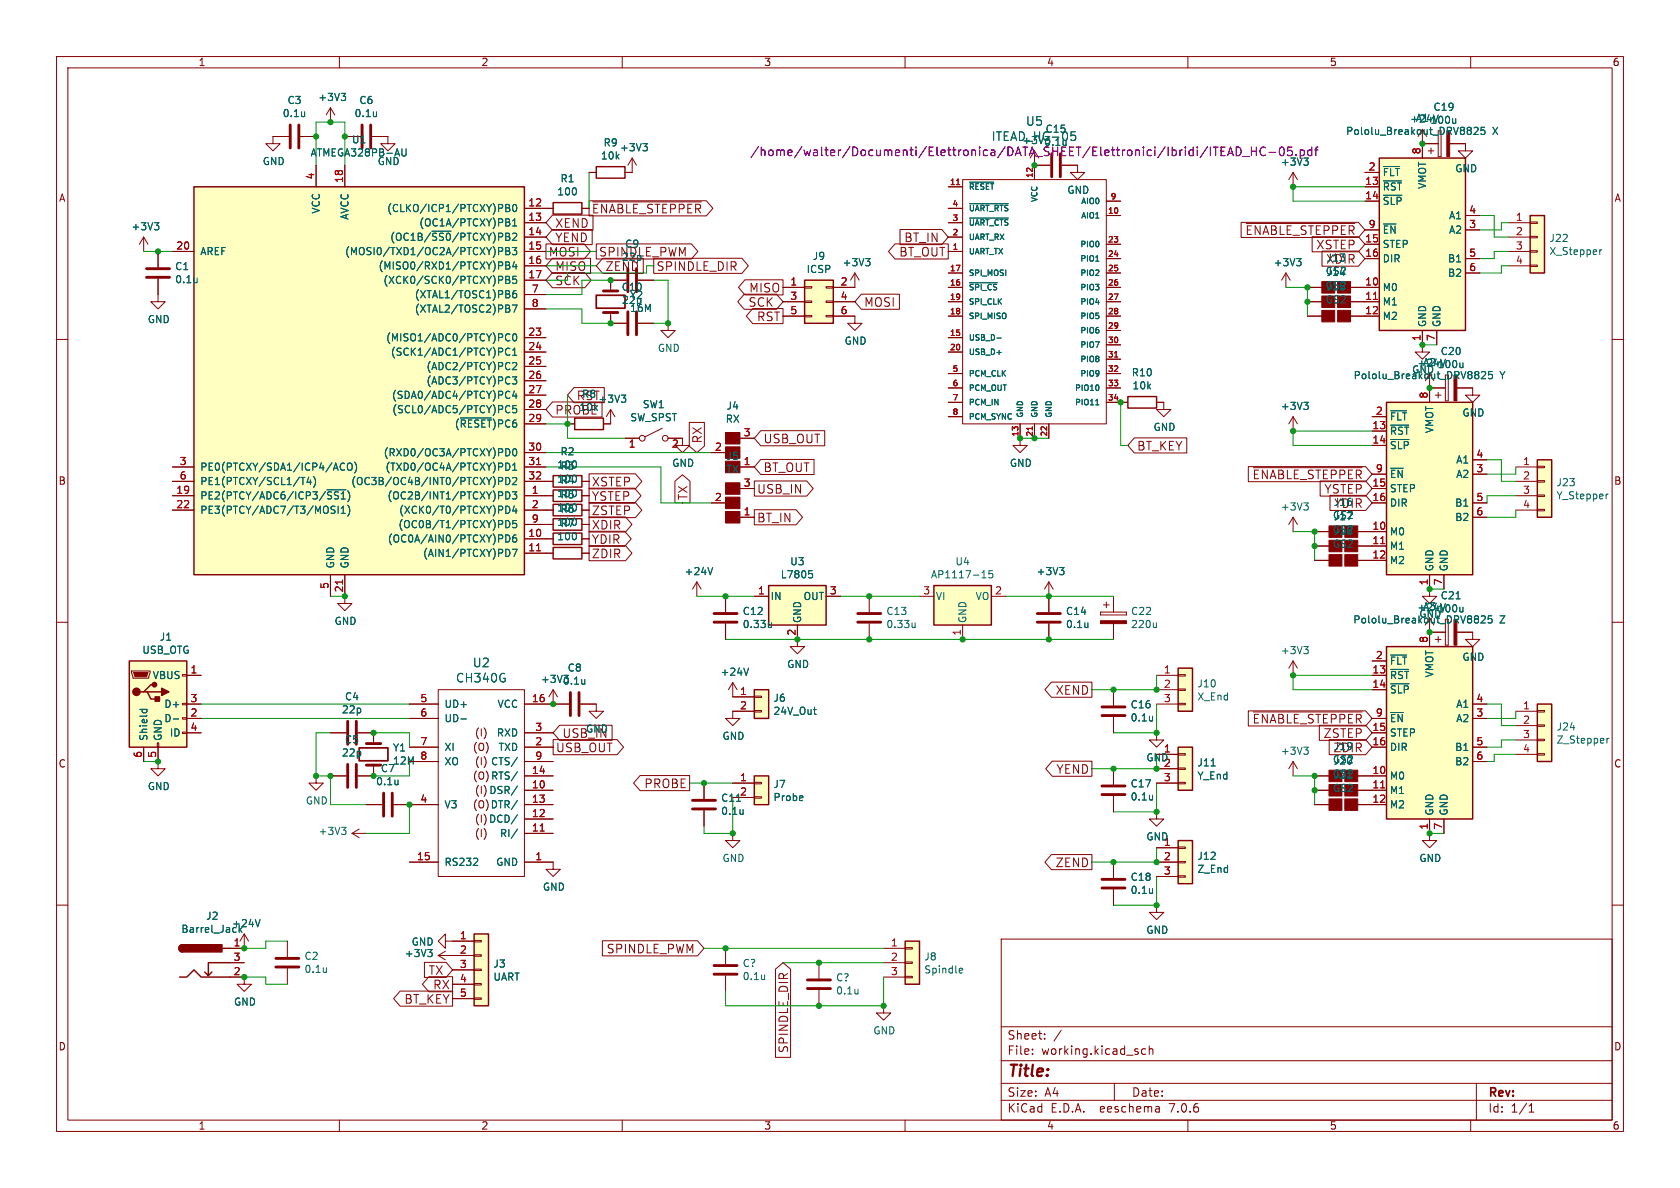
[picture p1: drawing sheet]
<svg xmlns="http://www.w3.org/2000/svg" width="297mm" height="210mm" viewBox="0 0 297 210" stroke-linecap="round" stroke-linejoin="round" font-family="sans-serif">
<defs><g id="words">
<text font-size="2.8" fill="#840000" x="178" y="190.9">Title:</text>
<g font-size="2.1" fill="#006464">
<text x="181.3" y="22.4">U5</text>
<text x="83.5" y="118.2">U2</text>
<text x="80.5" y="120.9">CH340G</text>
</g>
<g font-size="2.1" fill="#840084">
<text x="132.5" y="27.8">/home/walter/Documenti/Elettronica/DATA_SHEET/Elettronici/Ibridi/ITEAD_HC-05.pdf</text>
<text x="175.2" y="25.1">ITEAD_HC-05</text>
</g>
<g font-size="2.1" fill="#840000">
<text x="98" y="40.5">XEND</text>
<text x="104.5" y="37.9">~{ENABLE_STEPPER}</text>
<text x="220.1" y="41.7">~{ENABLE_STEPPER}</text>
<text x="96.9" y="45.5">MOSI</text>
<text x="98" y="43">YEND</text>
<text x="105.8" y="45.5">SPINDLE_PWM</text>
<text x="158.9" y="45.5">BT_OUT</text>
<text x="159.8" y="43">BT_IN</text>
<text x="232.7" y="44.3">XSTEP</text>
<text x="234.4" y="46.8">XDIR</text>
<text x="98" y="50.6">SCK</text>
<text x="98" y="48.1">MISO</text>
<text x="106.9" y="48.1">ZEND</text>
<text x="116" y="48.1">SPINDLE_DIR</text>
<text x="132.4" y="51.9">MISO</text>
<text x="132.3" y="54.4">SCK</text>
<text x="133.8" y="57">RST</text>
<text x="152.7" y="54.4">MOSI</text>
<text x="101.9" y="70.9">RST</text>
<text x="98" y="73.5">PROBE</text>
<text x="124.3" y="78.5" transform="rotate(-90 124.3 78.5)">RX</text>
<text x="134.9" y="78.6">USB_OUT</text>
<text x="134.9" y="83.6">BT_OUT</text>
<text x="200.9" y="79.8">BT_KEY</text>
<text x="104.5" y="86.2">XSTEP</text>
<text x="104.5" y="88.7">YSTEP</text>
<text x="121.7" y="88.5" transform="rotate(-90 121.7 88.5)">TX</text>
<text x="133.7" y="87.5">USB_IN</text>
<text x="221.4" y="84.9">~{ENABLE_STEPPER}</text>
<text x="234.1" y="87.5">YSTEP</text>
<text x="235.8" y="90">YDIR</text>
<text x="104.5" y="93.8">XDIR</text>
<text x="104.5" y="91.3">ZSTEP</text>
<text x="133.7" y="92.5">BT_IN</text>
<text x="104.5" y="96.3">YDIR</text>
<text x="104.5" y="98.9">ZDIR</text>
<text x="186.6" y="123">XEND</text>
<text x="99.3" y="130.6">USB_IN</text>
<text x="221.4" y="128.1">~{ENABLE_STEPPER}</text>
<text x="233.9" y="130.6">ZSTEP</text>
<text x="98.2" y="133.2">USB_OUT</text>
<text x="186.7" y="137">YEND</text>
<text x="235.7" y="133.2">ZDIR</text>
<text x="113.8" y="139.5">PROBE</text>
<text x="186.6" y="153.5">ZEND</text>
<text x="75.7" y="172.5">TX</text>
<text x="107.2" y="168.7">SPINDLE_PWM</text>
<text x="71.4" y="177.6">BT_KEY</text>
<text x="76.5" y="175.1">RX</text>
<text x="178" y="184">Sheet:</text>
<text x="139.5" y="186.2" transform="rotate(-90 139.5 186.2)">SPINDLE_DIR</text>
<text x="178" y="186.7">File:</text>
<text x="184.1" y="186.7">working.kicad_sch</text>
<text x="178" y="196.9">KiCad</text>
<text x="178" y="194.1">Size:</text>
<text x="184.7" y="194.1">A4</text>
<text x="185.7" y="196.9">E.D.A.</text>
<text x="194.6" y="196.9">eeschema</text>
<text x="200" y="194.1">Date:</text>
<text x="207" y="196.9">7.0.6</text>
<text x="263" y="194.3">Rev:</text>
<text x="263" y="196.9">Id:</text>
<text x="267.1" y="196.9">1/1</text>
</g>
<g font-size="1.8" fill="#840000">
<text x="35" y="11.9">1</text>
<text x="85" y="11.9">2</text>
<text x="135" y="11.9">3</text>
<text x="185" y="11.9">4</text>
<text x="235" y="11.9">5</text>
<text x="285" y="11.9">6</text>
<text x="10.3" y="35.9">A</text>
<text x="285.3" y="35.9">A</text>
<text x="10.3" y="85.9">B</text>
<text x="285.3" y="85.9">B</text>
<text x="83.8" y="130.4">(I)</text>
<text x="10.3" y="135.9">C</text>
<text x="83.5" y="133">(O)</text>
<text x="83.8" y="135.5">(I) CTS/</text>
<text x="285.3" y="135.9">C</text>
<text x="83.5" y="143.1">(O) DTR/</text>
<text x="83.5" y="138">(O) RTS/</text>
<text x="83.8" y="140.6">(I) DSR/</text>
<text x="83.8" y="148.2">(I)</text>
<text x="83.8" y="145.7">(I) DCD/</text>
<text x="10.3" y="185.9">D</text>
<text x="285.3" y="185.9">D</text>
<text x="35" y="199.9">1</text>
<text x="85" y="199.9">2</text>
<text x="135" y="199.9">3</text>
<text x="185" y="199.9">4</text>
<text x="235" y="199.9">5</text>
<text x="285" y="199.9">6</text>
</g>
<g font-size="1.8" fill="#006464">
<text x="49.9" y="20.9">0.1u</text>
<text x="50.7" y="18.6">C3</text>
<text x="56.2" y="18.1">+3V3</text>
<text x="62.6" y="20.9">0.1u</text>
<text x="63.4" y="18.6">C6</text>
<text x="184.7" y="23.7">C15</text>
<text x="249.2" y="21.9">+24V100u</text>
<text x="250.2" y="21.7">A1</text>
<text x="253.3" y="19.8">C19</text>
<text x="46.4" y="29.4">GND</text>
<text x="54.8" y="27.9">ATMEGA328PB-AU</text>
<text x="62.1" y="25.6">U1</text>
<text x="66.7" y="29.4">GND</text>
<text x="106.1" y="28.4">10k</text>
<text x="106.6" y="26.1">R9</text>
<text x="109.5" y="26.9">+3V3</text>
<text x="226.3" y="29.5">+3V3</text>
<text x="237.9" y="24.1">Pololu_Breakout_DRV8825</text>
<text x="263.8" y="24.1">X</text>
<text x="98.4" y="34.7">100</text>
<text x="99" y="32.4">R1</text>
<text x="188.6" y="34.5">GND</text>
<text x="244.3" y="33.9">~{RST}</text>
<text x="244.3" y="31.3">~{FLT}</text>
<text x="252.3" y="33.5" transform="rotate(-90 252.3 33.5)">VMOT</text>
<text x="257.2" y="30.7">GND</text>
<text x="23.1" y="40.9">+3V3</text>
<text x="56.7" y="37.9" transform="rotate(-90 56.7 37.9)">VCC</text>
<text x="61.8" y="39" transform="rotate(-90 61.8 39)">AVCC</text>
<text x="68.3" y="37.7">(CLKO/ICP1/PTCXY)PB0</text>
<text x="74" y="40.2">(OC1A/PTCXY)PB1</text>
<text x="244.3" y="36.4">~{SLP}</text>
<text x="244.3" y="41.5">~{EN}</text>
<text x="256.1" y="41.5">A2</text>
<text x="256.1" y="39">A1</text>
<text x="30.9" y="48">C1</text>
<text x="35.3" y="45.3">AREF</text>
<text x="60.9" y="45.3">(MOSI0/TXD1/OC2A/PTCXY)PB3</text>
<text x="66.8" y="47.9">(MISO0/RXD1/PTCXY)PB4</text>
<text x="68.9" y="42.8">(OC1B/~{SS0}/PTCXY)PB2</text>
<text x="109.9" y="46.3">22p</text>
<text x="110.4" y="44">C9</text>
<text x="143.6" y="46.2">J9</text>
<text x="148.9" y="47.3">+3V3</text>
<text x="225.1" y="47.3">+3V3</text>
<text x="234.4" y="46.5">J13</text>
<text x="244.3" y="44">STEP</text>
<text x="244.3" y="46.6">DIR</text>
<text x="255.9" y="46.6">B1</text>
<text x="273.8" y="43">J22</text>
<text x="273.8" y="45.3">X_Stepper</text>
<text x="30.9" y="50.3">0.1u</text>
<text x="67.7" y="50.4">(XCK0/SCK0/PTCXY)PB5</text>
<text x="73.2" y="52.9">(XTAL1/TOSC1)PB6</text>
<text x="109.8" y="51.6">C10</text>
<text x="109.9" y="53.9">22p</text>
<text x="111.3" y="53">Y2</text>
<text x="142.5" y="48.5">ICSP</text>
<text x="234.3" y="53.8">GS2</text>
<text x="234.3" y="51.3">GS2</text>
<text x="234.4" y="51.5">J15</text>
<text x="234.4" y="49">J14</text>
<text x="244.3" y="51.7">M0</text>
<text x="255.9" y="49.1">B2</text>
<text x="26" y="57.3">GND</text>
<text x="73.2" y="55.5">(XTAL2/TOSC2)PB7</text>
<text x="111.3" y="55.3">16M</text>
<text x="244.3" y="54.2">M1</text>
<text x="244.3" y="56.7">M2</text>
<text x="252.3" y="57.9" transform="rotate(-90 252.3 57.9)">GND</text>
<text x="254.9" y="57.9" transform="rotate(-90 254.9 57.9)">GND</text>
<text x="68.1" y="60.6">(MISO1/ADC0/PTCY)PC0</text>
<text x="69" y="63.1">(SCK1/ADC1/PTCY)PC1</text>
<text x="75.3" y="65.6">(ADC2/PTCY)PC2</text>
<text x="116.2" y="62.4">GND</text>
<text x="149.2" y="61.1">GND</text>
<text x="250.5" y="65">+24V100u</text>
<text x="251.5" y="64.9">A2</text>
<text x="254.6" y="63">C20</text>
<text x="69.2" y="70.7">(SDA0/ADC4/PTCY)PC4</text>
<text x="75.3" y="68.2">(ADC3/PTCY)PC3</text>
<text x="102.8" y="70.5">R8</text>
<text x="105.7" y="71.4">+3V3</text>
<text x="200" y="66.7">R10</text>
<text x="200.1" y="69">10k</text>
<text x="239.2" y="67.2">Pololu_Breakout_DRV8825</text>
<text x="249.6" y="66.2">GND</text>
<text x="265.2" y="67.2">Y</text>
<text x="69.2" y="73.3">(SCL0/ADC5/PTCY)PC5</text>
<text x="80.3" y="75.8">(~{RESET})PC6</text>
<text x="102.3" y="72.8">10k</text>
<text x="111.3" y="74.7">SW_SPST</text>
<text x="113.5" y="72.4">SW1</text>
<text x="128.2" y="74.9">RX</text>
<text x="128.3" y="72.6">J4</text>
<text x="203.8" y="76.4">GND</text>
<text x="226.3" y="72.7">+3V3</text>
<text x="245.6" y="77.1">~{RST}</text>
<text x="245.6" y="74.5">~{FLT}</text>
<text x="253.6" y="76.7" transform="rotate(-90 253.6 76.7)">VMOT</text>
<text x="258.4" y="73.8">GND</text>
<text x="35.3" y="83.4">PE0(PTCXY/SDA1/ICP4/ACO)</text>
<text x="67.7" y="80.9">(RXD0/OC3A/PTCXY)PD0</text>
<text x="68" y="83.4">(TXD0/OC4A/PTCXY)PD1</text>
<text x="98.4" y="83">100</text>
<text x="99" y="83.2">R3</text>
<text x="99" y="80.7">R2</text>
<text x="118.7" y="82.7">GND</text>
<text x="128.3" y="81.5">J5</text>
<text x="128.3" y="83.8">TX</text>
<text x="178.4" y="82.7">GND</text>
<text x="245.6" y="79.6">~{SLP}</text>
<text x="257.3" y="82.1">A1</text>
<text x="35.3" y="88.5">PE2(PTCY/ADC6/ICP3/~{SS1})</text>
<text x="35.3" y="86">PE1(PTCXY/SCL1/T4)</text>
<text x="62" y="86">(OC3B/OC4B/INT0/PTCXY)PD2</text>
<text x="68.4" y="88.5">(OC2B/INT1/PTCXY)PD3</text>
<text x="98.4" y="88.1">100</text>
<text x="98.4" y="85.5">100</text>
<text x="99" y="85.8">R4</text>
<text x="99" y="88.3">R5</text>
<text x="235.7" y="89.6">J16</text>
<text x="245.6" y="87.2">STEP</text>
<text x="245.6" y="89.8">DIR</text>
<text x="245.6" y="84.7">~{EN}</text>
<text x="257.2" y="89.8">B1</text>
<text x="257.3" y="84.7">A2</text>
<text x="275.1" y="86.2">J23</text>
<text x="275.1" y="88.5">Y_Stepper</text>
<text x="35.3" y="91">PE3(PTCY/ADC7/T3/MOSI1)</text>
<text x="70.3" y="93.6">(OC0B/T1/PTCXY)PD5</text>
<text x="70.4" y="91">(XCK0/T0/PTCXY)PD4</text>
<text x="98.4" y="95.7">100</text>
<text x="98.4" y="93.2">100</text>
<text x="98.4" y="90.6">100</text>
<text x="99" y="93.4">R7</text>
<text x="99" y="90.9">R6</text>
<text x="226.3" y="90.4">+3V3</text>
<text x="235.7" y="94.7">J18</text>
<text x="235.7" y="92.2">J17</text>
<text x="245.6" y="94.8">M0</text>
<text x="257.2" y="92.3">B2</text>
<text x="59.3" y="100.6" transform="rotate(-90 59.3 100.6)">GND</text>
<text x="61.8" y="100.6" transform="rotate(-90 61.8 100.6)">GND</text>
<text x="68.4" y="96.1">(OC0A/AIN0/PTCXY)PD6</text>
<text x="74.7" y="98.7">(AIN1/PTCXY)PD7</text>
<text x="120.9" y="101.9">+24V</text>
<text x="139.6" y="100.1">U3</text>
<text x="168.8" y="100.1">U4</text>
<text x="183.2" y="101.9">+3V3</text>
<text x="235.5" y="97">GS2</text>
<text x="245.6" y="97.4">M1</text>
<text x="245.6" y="99.9">M2</text>
<text x="253.6" y="101.1" transform="rotate(-90 253.6 101.1)">GND</text>
<text x="256.1" y="101.1" transform="rotate(-90 256.1 101.1)">GND</text>
<text x="136.1" y="106.3">IN</text>
<text x="137.9" y="102.4">L7805</text>
<text x="142" y="106.3">OUT</text>
<text x="164.5" y="102.4">AP1117-15</text>
<text x="165.4" y="106.3">VI</text>
<text x="172.4" y="106.3">VO</text>
<text x="254.6" y="106.1">C21</text>
<text x="28.1" y="113.5">J1</text>
<text x="59.1" y="110.7">GND</text>
<text x="131.2" y="111.2">0.33u</text>
<text x="131.2" y="108.9">C12</text>
<text x="141.8" y="110.2" transform="rotate(-90 141.8 110.2)">GND</text>
<text x="156.6" y="111.2">0.33u</text>
<text x="156.6" y="108.9">C13</text>
<text x="171" y="110.2" transform="rotate(-90 171 110.2)">GND</text>
<text x="188.4" y="108.9">C14</text>
<text x="188.4" y="111.2">0.1u</text>
<text x="199.9" y="111.2">220u</text>
<text x="199.9" y="108.9">C22</text>
<text x="239.1" y="110.4">Pololu_Breakout_DRV8825</text>
<text x="250.5" y="108.2">+24V100u</text>
<text x="250.8" y="109.4">GND</text>
<text x="251.5" y="108.1">A3</text>
<text x="265.1" y="110.4">Z</text>
<text x="25.1" y="115.8">USB_OTG</text>
<text x="100.3" y="118.9">C8</text>
<text x="127.3" y="119.7">+24V</text>
<text x="139.1" y="118.3">GND</text>
<text x="226.3" y="115.8">+3V3</text>
<text x="245.6" y="117.7">~{FLT}</text>
<text x="253.6" y="119.8" transform="rotate(-90 253.6 119.8)">VMOT</text>
<text x="258.4" y="117">GND</text>
<text x="26.9" y="120.2">VBUS</text>
<text x="29" y="125.3">D+</text>
<text x="60.9" y="124">C4</text>
<text x="78.5" y="125.3">UD+</text>
<text x="87.9" y="125.3">VCC</text>
<text x="95.5" y="120.9">+3V30.1u</text>
<text x="136.6" y="124.3">J6</text>
<text x="199.8" y="125.4">C16</text>
<text x="211.6" y="124">X_End</text>
<text x="211.6" y="121.7">J10</text>
<text x="245.6" y="120.2">~{RST}</text>
<text x="245.6" y="122.8">~{SLP}</text>
<text x="257.3" y="125.3">A1</text>
<text x="26.3" y="131.1" transform="rotate(-90 26.3 131.1)">Shield</text>
<text x="28.8" y="131.1" transform="rotate(-90 28.8 131.1)">GND</text>
<text x="29" y="127.9">D-</text>
<text x="29.9" y="130.4">ID</text>
<text x="60.3" y="126.3">22p</text>
<text x="60.9" y="131.6">C5</text>
<text x="78.5" y="127.9">UD-</text>
<text x="87.7" y="130.4">RXD</text>
<text x="103.5" y="129.7">GND</text>
<text x="127.6" y="131">GND</text>
<text x="136.6" y="126.6">24V_Out</text>
<text x="199.8" y="127.7">0.1u</text>
<text x="245.6" y="130.4">STEP</text>
<text x="245.6" y="127.9">~{EN}</text>
<text x="257.3" y="127.9">A2</text>
<text x="275.1" y="129.3">J24</text>
<text x="275.1" y="131.6">Z_Stepper</text>
<text x="60.3" y="133.9">22p</text>
<text x="67.2" y="136.7">C7</text>
<text x="69.4" y="133">Y1</text>
<text x="69.4" y="135.4">12M</text>
<text x="78.5" y="132.9">XI</text>
<text x="78.5" y="135.5">XO</text>
<text x="86.7" y="135.5">CTS/</text>
<text x="88" y="132.9">TXD</text>
<text x="202.6" y="134.8">GND</text>
<text x="205.7" y="133.1">1</text>
<text x="205.7" y="135.6">2</text>
<text x="211.6" y="135.7">J11</text>
<text x="211.6" y="138">Y_End</text>
<text x="226.3" y="133.6">+3V3</text>
<text x="235.5" y="137.7">GS2</text>
<text x="235.7" y="132.8">J19</text>
<text x="235.7" y="135.4">J20</text>
<text x="235.7" y="137.9">J21</text>
<text x="245.6" y="132.9">DIR</text>
<text x="257.2" y="132.9">B1</text>
<text x="257.2" y="135.5">B2</text>
<text x="26" y="139.9">GND</text>
<text x="54" y="142.4">GND</text>
<text x="66.4" y="139">0.1u</text>
<text x="78.5" y="143.1">V3</text>
<text x="86.4" y="140.6">DSR/</text>
<text x="86.7" y="143.1">DTR/</text>
<text x="86.7" y="138">RTS/</text>
<text x="127.4" y="141.9">C11</text>
<text x="130.7" y="140.7">2</text>
<text x="136.6" y="139.5">J7</text>
<text x="136.6" y="141.8">Probe</text>
<text x="199.8" y="139.4">C17</text>
<text x="199.8" y="141.7">0.1u</text>
<text x="235.5" y="140.2">GS2</text>
<text x="245.6" y="138">M0</text>
<text x="245.6" y="140.6">M1</text>
<text x="245.6" y="143.1">M2</text>
<text x="56.2" y="147.8">+3V3</text>
<text x="86.4" y="145.6">DCD/</text>
<text x="88.3" y="148.2">RI/</text>
<text x="127.4" y="144.2">0.1u</text>
<text x="202.6" y="148.8">GND</text>
<text x="205.7" y="149.6">1</text>
<text x="253.6" y="144.3" transform="rotate(-90 253.6 144.3)">GND</text>
<text x="256.1" y="144.3" transform="rotate(-90 256.1 144.3)">GND</text>
<text x="78.5" y="153.3">RS232</text>
<text x="87.6" y="153.3">GND</text>
<text x="127.6" y="152.6">GND</text>
<text x="199.8" y="155.9">C18</text>
<text x="211.6" y="154.5">Z_End</text>
<text x="211.6" y="152.2">J12</text>
<text x="250.8" y="152.6">GND</text>
<text x="95.9" y="157.7">GND</text>
<text x="199.8" y="158.2">0.1u</text>
<text x="32" y="165.1">Barrel_Jack</text>
<text x="36.4" y="162.8">J2</text>
<text x="40.9" y="164.1">+24V</text>
<text x="72.7" y="167.4">GND</text>
<text x="202.6" y="165.3">GND</text>
<text x="53.7" y="169.9">C2</text>
<text x="53.7" y="172.2">0.1u</text>
<text x="71.5" y="169.4">+3V3</text>
<text x="87.1" y="171.2">J3</text>
<text x="87.1" y="173.6">UART</text>
<text x="131.2" y="171.1">C?</text>
<text x="131.2" y="173.5">0.1u</text>
<text x="147.7" y="173.7">C?</text>
<text x="163.3" y="170">J8</text>
<text x="163.3" y="172.3">Spindle</text>
<text x="41.3" y="178">GND</text>
<text x="147.7" y="176">0.1u</text>
<text x="154.3" y="183.1">GND</text>
</g>
<text font-size="1.8" fill="#840084" x="180.6" y="25.7">+3V30.1u</text>
<g font-size="1.8" fill="#a90000">
<text x="251.2" y="27.4" transform="rotate(-90 251.2 27.4)">8</text>
<text x="55.6" y="31.8" transform="rotate(-90 55.6 31.8)">4</text>
<text x="60.7" y="32.4" transform="rotate(-90 60.7 32.4)">18</text>
<text x="241.3" y="32.8">13</text>
<text x="241.3" y="35.3">14</text>
<text x="241.9" y="30.2">2</text>
<text x="93.3" y="36.6">12</text>
<text x="93.3" y="39.1">13</text>
<text x="93.3" y="41.7">14</text>
<text x="241.9" y="40.4">9</text>
<text x="259.6" y="40.4">3</text>
<text x="259.6" y="37.8">4</text>
<text x="267.9" y="39.1">1</text>
<text x="267.9" y="41.7">2</text>
<text x="31.1" y="44.2">20</text>
<text x="93.3" y="44.2">15</text>
<text x="93.3" y="46.7">16</text>
<text x="241.3" y="42.9">15</text>
<text x="241.3" y="45.5">16</text>
<text x="259.6" y="45.5">5</text>
<text x="267.9" y="44.2">3</text>
<text x="267.9" y="46.7">4</text>
<text x="93.3" y="49.3">17</text>
<text x="93.9" y="51.8">7</text>
<text x="139.6" y="50.5">1</text>
<text x="139.6" y="53.1">3</text>
<text x="148.5" y="50.5">2</text>
<text x="148.5" y="53.1">4</text>
<text x="241.3" y="50.5">10</text>
<text x="241.3" y="53.1">11</text>
<text x="259.6" y="48">6</text>
<text x="93.3" y="59.4">23</text>
<text x="93.9" y="54.4">8</text>
<text x="139.6" y="55.6">5</text>
<text x="148.5" y="55.6">6</text>
<text x="241.3" y="55.6">12</text>
<text x="93.3" y="62">24</text>
<text x="93.3" y="64.5">25</text>
<text x="251.2" y="60.4" transform="rotate(-90 251.2 60.4)">1</text>
<text x="253.7" y="60.4" transform="rotate(-90 253.7 60.4)">7</text>
<text x="93.3" y="67.1">26</text>
<text x="93.3" y="69.6">27</text>
<text x="252.5" y="70.6" transform="rotate(-90 252.5 70.6)">8</text>
<text x="93.3" y="72.1">28</text>
<text x="93.3" y="74.7">29</text>
<text x="131.4" y="77.2">3</text>
<text x="242.5" y="75.9">13</text>
<text x="243.1" y="73.4">2</text>
<text x="31.7" y="82.3">3</text>
<text x="93.3" y="79.8">30</text>
<text x="93.3" y="82.3">31</text>
<text x="111.1" y="79.5">1</text>
<text x="118.7" y="79.5">2</text>
<text x="126.3" y="79.8">2</text>
<text x="131.4" y="82.3">1</text>
<text x="242.5" y="78.5">14</text>
<text x="243.1" y="83.6">9</text>
<text x="260.9" y="83.6">3</text>
<text x="260.9" y="81">4</text>
<text x="269.2" y="82.3">1</text>
<text x="31.1" y="87.4">19</text>
<text x="31.1" y="89.9">22</text>
<text x="31.7" y="84.8">6</text>
<text x="93.3" y="84.8">32</text>
<text x="93.9" y="87.4">1</text>
<text x="93.9" y="89.9">2</text>
<text x="126.3" y="88.6">2</text>
<text x="131.4" y="86.1">3</text>
<text x="242.5" y="86.1">15</text>
<text x="242.5" y="88.6">16</text>
<text x="260.9" y="88.6">5</text>
<text x="269.2" y="84.8">2</text>
<text x="269.2" y="87.4">3</text>
<text x="269.2" y="89.9">4</text>
<text x="93.3" y="95">10</text>
<text x="93.9" y="92.5">9</text>
<text x="131.4" y="91.2">1</text>
<text x="242.5" y="93.7">10</text>
<text x="260.9" y="91.2">6</text>
<text x="93.3" y="97.5">11</text>
<text x="242.5" y="96.3">11</text>
<text x="242.5" y="98.8">12</text>
<text x="58.2" y="104.2" transform="rotate(-90 58.2 104.2)">5</text>
<text x="60.7" y="104.8" transform="rotate(-90 60.7 104.8)">21</text>
<text x="133.9" y="105.2">1</text>
<text x="146.6" y="105.2">3</text>
<text x="163.1" y="105.2">3</text>
<text x="175.8" y="105.2">2</text>
<text x="252.5" y="103.6" transform="rotate(-90 252.5 103.6)">1</text>
<text x="255" y="103.6" transform="rotate(-90 255 103.6)">7</text>
<text x="140.7" y="112.5" transform="rotate(-90 140.7 112.5)">2</text>
<text x="169.9" y="112.5" transform="rotate(-90 169.9 112.5)">1</text>
<text x="252.5" y="113.7" transform="rotate(-90 252.5 113.7)">8</text>
<text x="33.6" y="119.1">1</text>
<text x="205.7" y="119.1">1</text>
<text x="242.5" y="119.1">13</text>
<text x="243.1" y="116.6">2</text>
<text x="33.6" y="124.2">3</text>
<text x="74.2" y="124.2">5</text>
<text x="93.9" y="124.2">16</text>
<text x="130.7" y="122.9">1</text>
<text x="130.7" y="125.5">2</text>
<text x="205.7" y="121.7">2</text>
<text x="205.7" y="124.2">3</text>
<text x="242.5" y="121.7">14</text>
<text x="260.9" y="124.2">4</text>
<text x="269.2" y="125.5">1</text>
<text x="33.6" y="126.7">2</text>
<text x="33.6" y="129.3">4</text>
<text x="74.2" y="126.7">6</text>
<text x="74.2" y="131.8">7</text>
<text x="94.5" y="131.8">2</text>
<text x="94.5" y="129.3">3</text>
<text x="242.5" y="129.3">15</text>
<text x="242.5" y="131.8">16</text>
<text x="243.1" y="126.7">9</text>
<text x="260.9" y="126.7">3</text>
<text x="260.9" y="131.8">5</text>
<text x="269.2" y="128">2</text>
<text x="269.2" y="130.6">3</text>
<text x="25.1" y="134.1" transform="rotate(-90 25.1 134.1)">6</text>
<text x="27.7" y="134.1" transform="rotate(-90 27.7 134.1)">5</text>
<text x="74.2" y="134.4">8</text>
<text x="93.9" y="136.9">14</text>
<text x="94.5" y="134.4">9</text>
<text x="242.5" y="136.9">10</text>
<text x="260.9" y="134.4">6</text>
<text x="269.2" y="133.1">4</text>
<text x="74.2" y="142">4</text>
<text x="93.9" y="139.4">10</text>
<text x="93.9" y="142">13</text>
<text x="130.7" y="138.2">1</text>
<text x="205.7" y="138.2">3</text>
<text x="242.5" y="139.4">11</text>
<text x="242.5" y="142">12</text>
<text x="93.9" y="147.1">11</text>
<text x="93.9" y="144.5">12</text>
<text x="252.5" y="146.8" transform="rotate(-90 252.5 146.8)">1</text>
<text x="255" y="146.8" transform="rotate(-90 255 146.8)">7</text>
<text x="73.6" y="152.1">15</text>
<text x="94.5" y="152.1">1</text>
<text x="205.7" y="152.1">2</text>
<text x="205.7" y="154.7">3</text>
<text x="41.2" y="167.4">1</text>
<text x="81.2" y="166.1">1</text>
<text x="157.4" y="167.4">1</text>
<text x="41.2" y="172.5">2</text>
<text x="41.2" y="169.9">3</text>
<text x="81.2" y="168.7">2</text>
<text x="81.2" y="171.2">3</text>
<text x="81.2" y="173.7">4</text>
<text x="157.4" y="169.9">2</text>
<text x="157.4" y="172.5">3</text>
<text x="81.2" y="176.3">5</text>
</g>
<g font-size="1.4" fill="#a90000">
<text x="167.8" y="32.8">11</text>
<text x="182.6" y="31.6" transform="rotate(-90 182.6 31.6)">12</text>
<text x="196.2" y="35.3">9</text>
<text x="168.3" y="41.7">2</text>
<text x="168.3" y="39.1">3</text>
<text x="168.3" y="36.6">4</text>
<text x="195.8" y="37.8">10</text>
<text x="168.3" y="44.2">1</text>
<text x="195.8" y="42.9">23</text>
<text x="195.8" y="45.5">24</text>
<text x="167.8" y="50.5">16</text>
<text x="167.8" y="48">17</text>
<text x="167.8" y="53.1">19</text>
<text x="195.8" y="48">25</text>
<text x="195.8" y="50.5">26</text>
<text x="195.8" y="53.1">27</text>
<text x="167.8" y="59.4">15</text>
<text x="167.8" y="55.6">18</text>
<text x="195.8" y="55.6">28</text>
<text x="195.8" y="58.2">29</text>
<text x="167.8" y="62">20</text>
<text x="168.3" y="65.8">5</text>
<text x="195.8" y="60.7">30</text>
<text x="195.8" y="63.2">31</text>
<text x="195.8" y="65.8">32</text>
<text x="168.3" y="68.3">6</text>
<text x="168.3" y="70.9">7</text>
<text x="195.8" y="68.3">33</text>
<text x="195.8" y="70.9">34</text>
<text x="168.3" y="73.4">8</text>
<text x="180.1" y="77.3" transform="rotate(-90 180.1 77.3)">13</text>
<text x="182.6" y="77.3" transform="rotate(-90 182.6 77.3)">21</text>
<text x="185.2" y="77.3" transform="rotate(-90 185.2 77.3)">22</text>
</g>
<g font-size="1.4" fill="#006464">
<text x="171.2" y="33.7">~{RESET}</text>
<text x="183.6" y="35.9" transform="rotate(-90 183.6 35.9)">VCC</text>
<text x="171.2" y="40.1">~{UART_CTS}</text>
<text x="171.2" y="37.6">~{UART_RTS}</text>
<text x="191" y="38.8">AIO1</text>
<text x="191" y="36.3">AIO0</text>
<text x="171.2" y="45.2">UART_TX</text>
<text x="171.2" y="42.6">UART_RX</text>
<text x="190.9" y="43.9">PIO0</text>
<text x="190.9" y="46.4">PIO1</text>
<text x="171.2" y="51.5">~{SPI_CS}</text>
<text x="171.2" y="49">SPI_MOSI</text>
<text x="190.9" y="49">PIO2</text>
<text x="190.9" y="51.5">PIO3</text>
<text x="171.2" y="56.6">SPI_MISO</text>
<text x="171.2" y="54.1">SPI_CLK</text>
<text x="190.9" y="54.1">PIO4</text>
<text x="190.9" y="56.6">PIO5</text>
<text x="190.9" y="59.1">PIO6</text>
<text x="171.2" y="60.4">USB_D-</text>
<text x="171.2" y="63">USB_D+</text>
<text x="190.9" y="61.7">PIO7</text>
<text x="190.9" y="64.2">PIO8</text>
<text x="171.2" y="66.8">PCM_CLK</text>
<text x="171.2" y="69.3">PCM_OUT</text>
<text x="171.2" y="71.8">PCM_IN</text>
<text x="189.9" y="69.3">PIO10</text>
<text x="189.9" y="71.8">PIO11</text>
<text x="190.9" y="66.8">PIO9</text>
<text x="171.2" y="74.4">PCM_SYNC</text>
<text x="181.1" y="73.9" transform="rotate(-90 181.1 73.9)">GND</text>
<text x="183.6" y="73.9" transform="rotate(-90 183.6 73.9)">GND</text>
<text x="186.1" y="73.9" transform="rotate(-90 186.1 73.9)">GND</text>
</g>
</g></defs>
<g fill="none" stroke="#840000" stroke-width=".18">
<path d="M10 10h277v190h-277zM12 12h273v186h-273zM58.4 19.1v2.5M58.4 19.1l-.7 1.2M58.4 19.1l.8 1.2M60 10v2M110 10v2M160 10v2M210 10v2M260 10v2M51.1 24.1h-2.8v1.3h1.2l-1.2 1.3-1.3-1.3h1.3M53.1 24.1h2.8"/>
<path d="M55.9 29.2v3.8M61 29.2v3.8M61 24.1h2.8M65.8 24.1h2.8v1.3h1.2l-1.2 1.3-1.3-1.3h1.3M92.7 36.8h5.1M92.7 39.4h3.8M97.7 38h7.1v2.7h-7.1l-1.2-1.3zM102.9 36.8h1.2M104.1 35.5h20.8l1.1 1.3-1.1 1.4h-20.8zM104.1 30.5h1.3M104.8 35.7h19.2M111.8 27.9v2.6h-1.3"/>
<path d="M111.8 27.9l-.8 1.3M111.8 27.9l.7 1.3M167.6 36.8h2.6M167.6 39.4h2.6M167.6 33h2.6M170.2 31.8h25.4v43.1h-25.4zM182.9 29.2h2.8M182.9 26.7v5.1M187.7 29.2h2.8v1.3h1.3l-1.3 1.3-1.3-1.3h1.3M195.6 35.6h2.5M195.6 38.1h2.5M219.4 39.3h20.8l1.1 1.3-1.1 1.4h-20.8z"/>
<path d="M220.3 39.5h19.2M228.6 30.5v2.5M228.6 30.5l-.8 1.3M228.6 30.5l.8 1.3M241.3 33h2.5M241.3 35.6h2.5M241.3 30.5h2.5M251.5 25.4h2.8M251.5 22.9v5M252.5 26.7h1M253 26.2v1M254.3 27.7h.5z"/>
<path d="M254.3 23.1v4.6zM254.8 23.1v4.6zM256.3 25.4h2.8v1.3h1.2l-1.2 1.2-1.3-1.2h1.3M259.1 38.1h2.5M266.7 39.4h3.8M270.5 39.2h1.3v.3h-1.3zM10 60h2M25.4 41.9l-.8 1.3M25.4 41.9v2.6M25.4 41.9l.8 1.3M27.9 49.3v4h1.3l-1.3 1.3-1.2-1.3h1.2M27.9 44.5v2.7"/>
<path d="M30.5 44.5h3.8M92.7 41.9h3.8M92.7 44.5h3.8M92.7 47h3.8M92.7 49.5h3.8M92.7 59.7h3.8M92.7 52.1h3.8M92.7 54.6h3.8M96.5 43.1h6.8l1.1 1.4-1.1 1.3h-6.8zM97.7 48.2h5.7l1.1 1.3-1.1 1.4h-5.7l-1.2-1.4zM97.7 45.7h6.7v2.6h-6.7l-1.2-1.3zM97.7 40.6h7v2.6h-7l-1.2-1.3z"/>
<path d="M105.4 43.1h16.8l1.2 1.4-1.2 1.3h-16.8zM106.6 45.7h7.1v2.6h-7.1l-1.2-1.3zM107.9 55.2v2h2.8M110.7 49.5h-2.8v1.9M112.8 49.5h2.8M112.8 57.2h2.8M115.6 45.7h15.6l1.1 1.3-1.1 1.3h-15.6zM118.1 57.2v1.2h1.3l-1.3 1.3-1.3-1.3h1.3M131.6 52h5.7l1.1 1.3-1.1 1.4h-5.7l-1.2-1.4zM131.7 49.5h6.7v2.6h-6.7l-1.1-1.3zM133.1 54.5h5.3v2.7h-5.3l-1.2-1.3zM138.4 50.8h3.8"/>
<path d="M138.4 55.9h3.8M138.4 53.3h3.8M142.2 55.8h1.3v.2h-1.3zM142.2 53.2h1.3v.3h-1.3zM142.2 50.7h1.3v.2h-1.3zM146 55.8h1.3v.2h-1.3zM146 53.2h1.3v.3h-1.3zM146 50.7h1.3v.2h-1.3zM147.3 55.9h3.8v1.3h1.3l-1.3 1.2-1.2-1.2h1.2M147.3 53.3h3.8M151.1 48.3l-.7 1.2M151.1 48.3v2.5h-3.8"/>
<path d="M151.1 48.3l.8 1.2M152.3 52h6.7v2.7h-6.7l-1.2-1.4zM158.2 43.1h9.4v2.7h-9.4l-1.1-1.3zM159.1 40.6h7.4l1.1 1.3-1.1 1.3h-7.4zM167.6 41.9h2.6M167.6 44.5h2.6M167.6 59.7h2.6M167.6 50.8h2.6M167.6 55.9h2.6M167.6 53.3h2.6M167.6 48.3h2.6M195.6 50.8h2.5"/>
<path d="M195.6 55.9h2.5M195.6 53.3h2.5M195.6 43.2h2.5M195.6 45.7h2.5M195.6 48.3h2.5M195.6 58.4h2.5M227.3 48.3l-.7 1.2M227.3 48.3v2.5M227.3 48.3l.8 1.2M231.1 50.8h2.6M231.1 55.9h2.6M231.1 53.3h2.6"/>
<path d="M232 41.8h8.2l1.1 1.4-1.1 1.3h-8.2zM233.7 44.4h6.5l1.1 1.3-1.1 1.4h-6.5zM238.8 50.8h5M238.8 55.9h5M238.8 53.3h5M241.3 43.2h2.5M241.3 45.7h2.5M241.3 40.6h2.5M251.5 58.4v3.8h1.2l-1.2 1.3-1.3-1.3h1.3M254 58.4v2.6M259.1 45.7h2.5M259.1 40.6h2.5"/>
<path d="M259.1 48.3h2.5M266.7 41.9h3.8M266.7 44.5h3.8M266.7 47h3.8M270.5 46.9h1.3v.2h-1.3zM270.5 44.3h1.3v.3h-1.3zM270.5 41.8h1.3v.2h-1.3zM285 60h2M92.7 62.2h3.8M92.7 64.8h3.8M92.7 67.3h3.8M92.7 69.9h3.8"/>
<path d="M92.7 72.4h3.8M92.7 74.9h3.8M97.7 71.1h8.7v2.6h-8.7l-1.2-1.3zM100.3 74.9h1.3M101.5 68.5h5.3v2.7h-5.3l-1.2-1.3zM107.9 72.4v2.5h-1.2M107.9 72.4l-.7 1.3M107.9 72.4l.8 1.3M110.5 77.5h2.5M117.1 75.7l-3.1 1.5M118.1 77.5h2.5v1.2h1.3l-1.3 1.3-1.2-1.3h1.2M121.9 74.7h2.6v4.2l-1.3 1.1-1.3-1.1z"/>
<path d="M130.8 77.5h2.5M134.5 76.1h11.3v2.7h-11.3l-1.2-1.3zM167.6 62.2h2.6M167.6 68.6h2.6M167.6 73.7h2.6M167.6 71.1h2.6M167.6 66h2.6M180.3 74.9v3.8h1.3l-1.3 1.3-1.2-1.3h1.2M182.9 74.9v2.6M185.4 74.9v2.6M195.6 68.6h2.5M195.6 71.1h3.8"/>
<path d="M195.6 61h2.5M195.6 63.5h2.5M195.6 66h2.5M200.5 77.4h9.3v2.7h-9.3l-1.1-1.4zM204.5 71.1h1.2v1.3h1.3l-1.3 1.3-1.2-1.3h1.2M228.6 73.7v2.5M228.6 73.7l-.8 1.2M228.6 73.7l.8 1.2M242.6 76.2h2.5M242.6 78.7h2.5M242.6 73.7h2.5M252.7 66v5.1"/>
<path d="M252.7 68.6h2.8M253.7 69.9h1.1M254.3 69.3v1.1M255.5 70.9h.5zM255.5 66.3v4.6zM256 66.3v4.6zM257.6 68.6h2.7v1.3h1.3l-1.3 1.2-1.2-1.2h1.2M30.5 87.6h3.8M30.5 90.2h3.8M30.5 82.6h3.8M30.5 85.1h3.8M92.7 87.6h5.1"/>
<path d="M92.7 95.3h5.1M92.7 97.8h5.1M92.7 90.2h5.1M92.7 82.6h3.8M92.7 80h3.8M92.7 85.1h5.1M92.7 92.7h5.1M102.9 87.6h1.2M102.9 95.3h1.2M102.9 97.8h1.2M102.9 90.2h1.2M102.9 85.1h1.2"/>
<path d="M102.9 92.7h1.2M104.1 91.4h6.5l1.1 1.3-1.1 1.3h-6.5zM104.1 93.9h6.3l1.2 1.4-1.2 1.3h-6.3zM104.1 96.5h6.5l1.1 1.3-1.1 1.3h-6.5zM104.1 83.8h8.2l1.2 1.3-1.2 1.3h-8.2zM104.1 86.3h8.1l1.1 1.3-1.1 1.4h-8.1zM104.1 88.8h8.2l1.2 1.4-1.2 1.3h-8.2zM119.3 85.1l1.3-1.2 1.4 1.2v3.8h-2.7zM125.7 80h2.6M125.7 88.9h2.6M130.8 82.6h2.5M130.8 86.4h2.5"/>
<path d="M130.8 91.4h2.5M133.3 85h9.3l1.2 1.4-1.2 1.3h-9.3zM133.3 90.1h7.4l1.2 1.3-1.2 1.4h-7.4zM134.5 81.2h9.4v2.7h-9.4l-1.2-1.3zM220.7 82.5h20.7l1.2 1.3-1.2 1.4h-20.7zM221.6 82.7h19.2M228.6 91.4v2.6M228.6 91.4l-.8 1.3M228.6 91.4l.8 1.3M232.4 99.1h2.5M232.4 96.5h2.5M232.4 94h2.5"/>
<path d="M233.4 85h8l1.2 1.4-1.2 1.3h-8zM235.1 87.6h6.3l1.2 1.3-1.2 1.3h-6.3zM240 99.1h5.1M240 96.5h5.1M240 94h5.1M242.6 86.4h2.5M242.6 88.9h2.5M242.6 83.8h2.5M260.3 88.9h2.6M260.3 83.8h2.6M260.3 81.3h2.6M260.3 91.4h2.6"/>
<path d="M268 87.6h3.8M268 90.2h3.8M268 82.6h3.8M268 85.1h3.8M271.8 90h1.2v.3h-1.2zM271.8 87.5h1.2v.3h-1.2zM271.8 85h1.2v.2h-1.2zM271.8 82.4h1.2v.3h-1.2zM10 110h2M23.2 118.6h3.3v.3l-.2 1h-2.8zM32.3 119.3h.7v.2h-.7zM33 119.4h2.6"/>
<path d="M58.4 101.6v3.8M61 101.6v5.1h1.2l-1.2 1.3-1.3-1.3h1.3M123.2 102.9l-.8 1.2M123.2 102.9v2.5M123.2 102.9l.8 1.2M128.3 105.4v2.8M128.3 110.2v2.8M133.3 105.4h2.6M141 110.5v3.8h1.2l-1.2 1.3-1.3-1.3h1.3M146 105.4h2.6M153.7 105.4v2.8M153.7 110.2v2.8"/>
<path d="M162.6 105.4h2.5M170.2 110.5v2.5M175.3 105.4h2.5M185.4 102.9v5.3M185.4 110.2v2.8M185.4 102.9l-.7 1.2M185.4 102.9l.8 1.2M194.6 108.2v.5zM194.6 108.7h4.5zM194.6 108.2h4.5zM195.1 106.9h1M195.6 106.4v1"/>
<path d="M196.8 105.4v2.8M196.8 110.2v2.8M199.1 108.2v.5zM204.5 119.4h3.8M208.3 119.3h1.2v.2h-1.2zM228.6 116.8l-.8 1.3M228.6 116.8v2.6M228.6 116.8l.8 1.3M242.6 119.4h2.5M242.6 116.8h2.5M252.7 101.6v3.8h1.3l-1.3 1.3-1.2-1.3h1.2M252.7 109.2v5.1"/>
<path d="M252.7 111.8h2.8M253.7 113h1.1M254.3 112.5v1M255.3 101.6v2.5M255.5 114h.5zM255.5 109.5v4.5zM256 109.5v4.5zM257.6 111.8h2.7v1.2h1.3l-1.3 1.3-1.2-1.3h1.2M285 110h2M25.4 132.1v2.5M27.8 131.3h.3v.8h-.3zM27.9 132.1v3.8h1.3l-1.3 1.3-1.2-1.3h1.2"/>
<path d="M32.3 129.4h.7v.3h-.7zM32.3 126.9h.7v.2h-.7zM32.3 124.3h.7v.3h-.7zM33 124.5h2.6M33 129.5h2.6M33 127h2.6M55.9 137.2v1.2h1.2l-1.2 1.3-1.3-1.3h1.3M58.4 137.2h2.8M58.4 129.5h2.8M63.2 129.5h2.8v1.9M66 135.3v1.9h-2.8M72.4 124.5h5.1"/>
<path d="M72.4 132.1h5.1M72.4 127h5.1M72.4 134.6h5.1M77.5 121.9h15.2v33h-15.2zM92.7 124.5h7.9M92.7 137.2h5.1M92.7 139.7h5.1M92.7 129.5h5.1M92.7 132.1h5.1M92.7 134.6h5.1M97.8 130.7h11.3l1.1 1.4-1.1 1.3h-11.3zM97.8 121.9l-.8 1.3"/>
<path d="M97.8 121.9v2.6M97.8 121.9l.8 1.3M98.9 128.2h9.3v2.7h-9.3l-1.1-1.4zM102.6 124.5h2.8v1.2h1.3l-1.3 1.3-1.3-1.3h1.3M113.2 137.1h8.7v2.7h-8.7l-1.2-1.4zM124.5 138.4v2.8M129.5 138.4h3.8M129.5 120.7l-.7 1.2M129.5 120.7v2.5h3.8M129.5 120.7l.8 1.2M133.3 125.6h1.3v.3h-1.3zM133.3 123.1h1.3v.2h-1.3z"/>
<path d="M133.3 138.3h1.3v.3h-1.3zM133.3 125.7h-3.8v1.3h1.3l-1.3 1.3-1.2-1.3h1.2M185.9 120.6h7.1v2.7h-7.1l-1.2-1.4zM186 134.6h7v2.6h-7l-1.1-1.3zM196.8 121.9v2.8M196.8 126.7v2.8M196.8 135.9v2.8M204.5 129.5v1.3h1.2l-1.2 1.3-1.3-1.3h1.3M204.5 121.9h3.8M204.5 124.5h3.8M204.5 133.4h3.8M204.5 135.9h3.8"/>
<path d="M204.5 138.4h3.8M208.3 124.3h1.2v.3h-1.2zM208.3 121.8h1.2v.2h-1.2zM208.3 138.3h1.2v.3h-1.2zM208.3 135.8h1.2v.2h-1.2zM208.3 133.2h1.2v.3h-1.2zM220.7 125.7h20.7l1.2 1.3-1.2 1.3h-20.7zM221.6 125.9h19.2M228.6 134.6v2.6M228.6 134.6l-.8 1.3M228.6 134.6l.8 1.3M232.4 137.2h2.5"/>
<path d="M232.4 139.7h2.5M233.2 128.2h8.2l1.2 1.3-1.2 1.4h-8.2zM235 130.7h6.4l1.2 1.4-1.2 1.3h-6.4zM240 137.2h5.1M240 139.7h5.1M242.6 121.9h2.5M242.6 129.5h2.5M242.6 132.1h2.5M242.6 127h2.5M260.3 124.5h2.6M260.3 132.1h2.6M260.3 127h2.6"/>
<path d="M260.3 134.6h2.6M268 133.4h3.8M268 125.7h3.8M268 128.3h3.8M268 130.8h3.8M271.8 133.2h1.2v.3h-1.2zM271.8 130.7h1.2v.2h-1.2zM271.8 128.1h1.2v.3h-1.2zM271.8 125.6h1.2v.3h-1.2zM10 160h2M62.2 147.3h2.6M62.2 147.3l1.3 .8"/>
<path d="M63.5 146.6l-1.3 .7M64.8 142.2h2.8M69.6 142.2h7.9M72.4 152.4h5.1M92.7 152.4h5.1v1.3h1.3l-1.3 1.2-1.3-1.2h1.3M92.7 142.2h5.1M92.7 147.3h5.1M92.7 144.8h5.1M124.5 143.3v2.8M129.5 147.3v1.3h1.3l-1.3 1.3-1.2-1.3h1.2M129.5 141h3.8M133.3 140.8h1.3v.3h-1.3z"/>
<path d="M185.9 151.1h7.1v2.6h-7.1l-1.2-1.3zM196.8 140.7v2.8M196.8 152.4v2.8M196.8 157.2v2.8M204.5 143.5v1.3h1.2l-1.2 1.3-1.3-1.3h1.3M204.5 152.4h3.8M204.5 149.9h3.8M204.5 154.9h3.8M208.3 154.8h1.2v.3h-1.2zM208.3 152.3h1.2v.2h-1.2zM208.3 149.7h1.2v.3h-1.2zM232.4 142.2h2.5"/>
<path d="M240 142.2h5.1M252.7 144.8v3.8h1.3l-1.3 1.3-1.2-1.3h1.2M255.3 144.8v2.5M285 160h2M40.6 172.7h2.6v1.3h1.2l-1.2 1.3-1.3-1.3h1.3M40.6 170.2h2.6M43.2 165.1v2.5h-2.6M43.2 165.1l-.8 1.3M43.2 165.1l.7 1.3M50.8 166.4v2.8M50.8 171.2v2.8M70.7 175.2h9.3v2.7h-9.3l-1.1-1.4z"/>
<path d="M75 170.1h3.9l1.1 1.4-1.1 1.3h-3.9zM75.8 172.7h4.2v2.6h-4.2l-1.1-1.3zM77.5 168.9l1.2 .8M77.5 168.9h6.3M78.7 166.4v-1.3l-1.2 1.3 1.2 1.2v-1.2h5.1M78.7 168.1l-1.2 .8M80 171.5h3.8M80 174h3.8M80 176.5h3.8M83.8 176.4h1.3v.3h-1.3zM83.8 173.9h1.3v.2h-1.3zM83.8 171.3h1.3v.3h-1.3z"/>
<path d="M83.8 168.8h1.3v.2h-1.3zM83.8 166.2h1.3v.3h-1.3zM106.5 166.3h16.8l1.2 1.3-1.2 1.4h-16.8zM128.3 167.6v2.8M128.3 172.5v2.8M137.1 171.3l1.3-1.1 1.4 1.1v15.6h-2.7zM144.8 170.2v2.8M144.8 175v2.8M156.2 177.8v1.3h1.3l-1.3 1.2-1.3-1.2h1.3M156.2 167.6h3.8M156.2 170.2h3.8M156.2 172.7h3.8"/>
<path d="M160 172.6h1.3v.2h-1.3zM160 170.1h1.3v.2h-1.3zM160 167.5h1.3v.3h-1.3zM177 166h108v32h-108zM204.5 160v1.3h1.2l-1.2 1.3-1.3-1.3h1.3M60 198v2M110 198v2M160 198v2M177 194.5h108M177 191.5h108M177 187.5h108M177 181.5h108"/>
<path d="M182.5 186.3v.1M182.5 185.5v.1M184.7 183.6v.1M184.7 182.8v.1M187.6 182.1l-1.3 2M197 191.5v3M202.5 185.5l-.4-.1-.3 .3v.4l.2 .2h.5M203.2 185.5l.2-.1 .3 .1 .1 .9M203.2 184.9v1.5M204.9 195.7l.1 .9M205 196.5l-.2 .1M205 196h-.2"/>
<path d="M210 198v2M260 198v2M261 191.5v6.5M270.3 196.6h.9M270.3 195.5l.4-.4v1.5"/>
<circle cx="113.5" cy="77.5" r=".51"/>
<circle cx="117.6" cy="77.5" r=".51"/>
</g>
<g fill="none" stroke="#006464" stroke-width=".18">
<path d="M53.9 19.8v.8M60.3 16.5h.8l-.4 .5M60.9 17l.2 .2v.3l-.2 .3M66.6 19.8v.8M27.3 39.4h.8l-.4 .4M27.8 39.8l.3 .3v.3l-.3 .2M53.9 20.5l-.1 .1M66.6 20.5l-.1 .1M71.8 26.3l-.1 1.2-.4 .1-.2-.3M89.4 36.1h.4l.3 .3-.3 .3 .3 .2v.3l-.2 .2h-.5zM89.4 36.7h.4M89.8 39.3l.3 .2v.3l-.2 .1"/>
<path d="M90 38.7l.1 .2-.1 .3M90.6 39.9h.8M90.6 39l.4-.3v1.2M90.7 36.3l.2-.2a.68 .68 0 0 1 .5 .7 .68 .68 0 0 1-.5 .6l-.2-.1-.1-.4zM113.7 25.4h.7l-.4 .5M114.2 25.9l.2 .2v.3l-.2 .3M171.4 32.2h4.3M171.4 38.6h6.9M171.4 36h6.9M189.4 23.3h.7M189.4 24l.5-.1 .3 .3-.2 .6h-.6M230.5 27.9h.8l-.4 .5"/>
<path d="M231 28.4l.3 .3v.3l-.3 .2M244.6 32h3.2M244.6 34.5h3.2M244.6 29.4h2.8M244.6 39.6h2.2M257.4 21v.8M257.4 21.7l-.2 .1M260 22.6l.1 .1-.1 .3M260 23.1l.1 .2-.1 .4M260.6 22.6l.5-.1 .2 .4-.8 .9h.8M262.5 22.5h-.6l-.1 .6 .2-.1h.4l.1 .2v.4l-.2 .2-.5-.2M34.8 49.1v.9"/>
<path d="M34.8 49.9h.1M76.4 40.9h3.3M88.1 43.8h.5l.3 .2-.1 .4h-.7M88.8 49v.4M89.4 43.8h.4l.3 .2-.3 .4 .3 .1v.3l-.2 .2h-.5zM89.4 46.3h.4l.3 .2-.3 .4 .3 .1v.3l-.2 .3h-.5zM89.4 48.8h.4l.3 .3-.3 .3 .3 .2v.3l-.2 .2h-.5zM89.4 44.4h.4M89.4 46.9h.4M89.4 49.4h.4M90.1 52.1v.4M90.1 54.6v.5"/>
<path d="M90.1 59.1a.6 .6 0 0 0-.8 .4 .6 .6 0 0 0 .6 .8l.2-.2M90.6 43.8h.8l-.5 .4 .4 .2v.5l-.2 .1-.5-.1M90.6 53.9h.8l-.5 1.3M90.7 59.1l.2-.1a.68 .68 0 0 1 .5 .6 .68 .68 0 0 1-.5 .7l-.2-.2-.1-.3zM90.9 46.2l-.3 .9h.8M91.1 41.2l.3 .3-.1 .3-.7 .7h.8M91.2 51.4h-.3a.86 .86 0 0 0 0 1.2l.4-.1 .1-.4-.3-.2h-.4l-.1 .2M91.2 46.7v.9M91.3 48.8h-.6l-.1 .6 .2-.1 .4 .1 .2 .2-.1 .4-.2 .1-.5-.1M153 45.7h.8l-.4 .5M153.6 46.2l.2 .2v.3l-.2 .3M171.4 50h4.9"/>
<path d="M176.2 59.8h.8M193.7 46.2h.6M229.2 45.7h.8l-.4 .5M229.8 46.2l.2 .2v.3l-.2 .3M282.8 44.2v.8M283.2 44.2l-.4 .2M81.4 73.9h5.5M89.4 69.9l.2 .5h.3l.2-.1M89.4 79.3a.64 .64 0 0 1 .7 .7 .64 .64 0 0 1-.7 .6zM90.1 61.7a.6 .6 0 0 0-.8 .4 .6 .6 0 0 0 .6 .7l.2-.1M90.1 71.8a.6 .6 0 0 0-.8 .4 .6 .6 0 0 0 .6 .8l.2-.2M90.1 69.3l-.2-.1h-.3l-.2 .5"/>
<path d="M90.6 66.6h.8l-.5 .5 .4 .1v.6l-.2 .1-.5-.1M90.6 64.2l.5-.1 .3 .3-.8 .9h.8M90.6 61.9l.4-.4v1.3M90.6 62.8h.8M90.7 79.4l.2-.1a.68 .68 0 0 1 .5 .7 .68 .68 0 0 1-.5 .6l-.2-.1-.1-.4zM90.9 69.1l-.3 .9h.8M91.2 69.6v.8M91.3 71.7h-.6l-.1 .6 .2-.1h.4l.2 .2-.1 .4-.2 .2-.5-.2M109.8 69.8h.8l-.4 .5M110.4 70.3l.2 .3v.3l-.2 .2M193.7 71.6h.6M194.2 68.2v.6"/>
<path d="M230.5 71.1h.8l-.4 .5M231 71.6l.3 .2v.3l-.3 .3M245.8 75.2h3.2M245.8 77.7h3.3M245.8 72.6h2.9M258.6 64.1v.9M258.6 64.9l-.2 .1M261.3 65.7l.1 .2-.1 .3M261.3 66.3l.1 .2-.1 .4M261.9 65.8l.5-.1 .2 .3-.7 .9h.7M263.8 65.7h-.6l-.1 .6 .2-.1h.4l.2 .2-.1 .4-.2 .1-.5-.1M53.2 84.4h.7"/>
<path d="M54.6 84.3l-.3 .9h.8M54.9 84.8v.9M55.5 84.3a1.47 1.47 0 0 1-.1 1.9M57.8 86.6h3.4M58.7 89.5h.5M58.7 90.1l.4 .1 .1 .3-.2 .2h-.3M59.8 89.5v1.2M60.3 88.2h.7M60.3 90.7h.7M60.3 89.8l.4-.3v1.2M60.9 82a.6 .6 0 0 0-.8 .4 .6 .6 0 0 0 .6 .7l.2-.1M61.5 86.8a1.46 1.46 0 0 1 0 1.9"/>
<path d="M61.5 89.3a1.46 1.46 0 0 1 0 1.9M61.5 82l.2-.1a.43 .43 0 0 1 .6 .4v.4a.42 .42 0 0 1-.5 .4 .42 .42 0 0 1-.4-.4zM62.7 81.7a1.46 1.46 0 0 1 0 1.9M88.1 85.1l.7-.1 .1-.2-.1-.3-.7-.1v1.3M89.4 81.9a.64 .64 0 0 1 .7 .6 .64 .64 0 0 1-.7 .6zM89.4 84.4a.64 .64 0 0 1 .7 .6 .64 .64 0 0 1-.7 .7zM89.4 86.9a.64 .64 0 0 1 .7 .7 .64 .64 0 0 1-.7 .6zM89.4 89.5a.64 .64 0 0 1 .7 .6 .64 .64 0 0 1-.7 .6zM89.4 92a.64 .64 0 0 1 .7 .7 .64 .64 0 0 1-.7 .6zM89.4 94.6a.64 .64 0 0 1 .7 .6 .64 .64 0 0 1-.7 .6zM90.6 86.9h.8l-.5 .5 .4 .1v.6l-.2 .1-.5-.1M90.6 97.1h.8l-.5 1.3"/>
<path d="M90.6 84.5l.5-.1 .3 .4-.8 .9h.8M90.6 82.2l.4-.3v1.2M90.6 83.1h.8M90.9 89.4l-.3 .9h.8M91.2 94.6h-.3a.86 .86 0 0 0 0 1.2l.4-.1 .1-.4-.3-.3-.4 .1-.1 .2M91.2 89.9v.8M91.3 92h-.6l-.1 .6 .2-.1 .4 .1 .2 .1-.1 .5-.2 .1-.5-.1M230.5 88.9h.8l-.4 .5M231 89.4l.3 .2v.3l-.3 .3M245.8 82.8h2.3M284.3 87.3l-.3 .2M126 100.3l-.4 1.3"/>
<path d="M132.3 118.1l-.4 1.3M136.4 110.8l-.4 .1M136.4 110.1v.8M143 100.9h.6M143.1 101.4h.3l.3 .2-.2 .5-.4 .1M161.8 110.1v.8M161.8 110.8l-.4 .1M173.6 102.2h.7M173.8 101.1l.2-.2v1.3M175.5 100.9h-.6l-.1 .6 .2-.1h.4l.1 .2v.4l-.2 .2-.5-.2M187.3 100.3h.8l-.4 .5M187.9 100.8l.2 .3v.3l-.2 .2"/>
<path d="M192.3 110.1v.8M192.3 110.8v.1M204.4 110.1v.8M204.4 110.8l-.1 .1M230.5 114.3h.8l-.4 .5M231 114.8l.3 .2v.3l-.3 .3M245.8 118.3h3.2M245.8 115.8h2.9M257.4 105.9h.7M258.6 107.3v.9M258.6 108.1l-.2 .1M261.3 108.9l.1 .2-.1 .2"/>
<path d="M261.3 109.5l.1 .1-.1 .5M261.9 109l.4-.1 .3 .3-.8 .9h.8M263.7 108.9h-.6v.6l.2-.2 .4 .1 .1 .2-.1 .4-.1 .1-.5-.1M24.7 125.4h1.3M25.2 125.4l-.1 .4M25.9 125.4l.1 .4M30.6 127.1h1M70.4 137.9v.8M70.4 138.6l-.1 .1M81.5 127.1h1M91.5 138.9l-1.1 1.7M91.5 136.4l-1.1 1.6"/>
<path d="M91.5 133.9l-1.1 1.6M103.4 120.1v.8M103.4 120.8l-.1 .1M143.8 125.4h.5M144.2 126.3h.1M203.8 126.6v.9M203.8 127.3l-.1 .1M214.1 135.4h.7M230.5 132.1h.8l-.4 .5M231 132.6l.3 .2v.3l-.3 .2M245.8 120.9h3.3M245.8 126h2.3"/>
<path d="M284.1 130.5v.9M284.4 130.5l-.3 .3M60.4 146.2h.8l-.5 .5M60.9 146.7l.3 .3v.3l-.3 .2M83.7 153h.8M84.4 151.8v.5M91.5 146.6l-1.1 1.6M91.5 144l-1.1 1.7M91.5 141.5l-1.1 1.6M130.2 141.7h.7M131.4 143.1v.9M131.4 143.8l-.1 .1"/>
<path d="M141.9 140.7v.3l-.6 .1M203.8 140.6v.8M203.8 157.1v.8M203.8 157.8l-.1 .1M203.8 141.3l-.1 .1M42.3 163.5v1.3M42.4 164.3l.4 .5M46 162.6l-.4 1.2M57.7 171.1v.8M57.7 171.8h-.1M76.2 168.3l.2 .3v.3l-.2 .2M76.4 167.8l-.4 .5"/>
<path d="M135.2 172.3v.9M135.2 173.1h-.1M151.7 174.9v.8M151.7 175.6l-.1 .1M169.6 171.9h.5M169.6 171.2h.4l.2 .3-.6 .1"/>
</g>
<g fill="none" stroke="#840000" stroke-width=".51">
<path d="M51.3 22.1v4.1M52.8 22.1v4.1M64 22.1v4.1M65.5 22.1v4.1M185.9 27.2v4M187.5 27.2v4M25.9 47.5h4.1M25.9 49h4.1M106.7 51.4h2.5M106.7 55.2h2.5M111 47.5v4.1M111 55.1v4.1"/>
<path d="M112.5 47.5v4.1M112.5 55.1v4.1M126.2 108.5h4.1M126.2 110h4.1M151.6 108.5h4.1M151.6 110h4.1M183.4 108.5h4.1M183.4 110h4.1M61.5 127.5v4.1M61.5 135.1v4.1M63 127.5v4.1M63 135.1v4.1"/>
<path d="M64.8 135.3h2.5M64.8 131.4h2.5M100.8 122.4v4.1M102.4 122.4v4.1M194.8 125h4.1M194.8 126.5h4.1M194.8 138.9h4.1M67.8 140.2v4.1M69.3 140.2v4.1M122.4 141.5h4.1M122.4 143h4.1M194.8 155.4h4.1"/>
<path d="M194.8 157h4.1M194.8 140.5h4.1M48.8 169.4h4M48.8 170.9h4M126.2 170.7h4.1M126.2 172.2h4.1M142.7 173.2h4.1M142.7 174.8h4.1"/>
</g>
<g fill="#ffffc2" stroke="#ffffc2" stroke-width=".18">
<path d="M208.3 118.1h2.5v7.6h-2.5z"/>
<path d="M208.3 132.1h2.5v7.6h-2.5z"/>
<path d="M135.9 103.5h10.1v7h-10.1z"/>
<path d="M245.1 114.3h15.2v30.5h-15.2z"/>
<path d="M165.1 103.5h10.2v7h-10.2z"/>
<path d="M34.3 33h58.4v68.6h-58.4z"/>
<path d="M271.8 81.3h2.5v10.1h-2.5z"/>
<path d="M160 166.4h2.6v7.6h-2.6z"/>
<path d="M270.5 38.1h2.5v10.2h-2.5z"/>
<path d="M243.8 27.9h15.3v30.5h-15.3z"/>
<path d="M22.9 116.8h10.1v15.3h-10.1z"/>
<path d="M142.2 49.5h5.1v7.7h-5.1z"/>
<path d="M271.8 124.5h2.5v10.1h-2.5z"/>
<path d="M83.8 165.1h2.6v12.7h-2.6z"/>
<path d="M245.1 71.1h15.2v30.5h-15.2z"/>
<path d="M133.3 121.9h2.6v5.1h-2.6z"/>
<path d="M133.3 137.2h2.6v5h-2.6z"/>
<path d="M208.3 148.6h2.5v7.6h-2.5z"/>
</g>
<g fill="none" stroke="#840000" stroke-width=".25">
<path d="M34.3 33h58.4v68.6h-58.4zM97.8 35.8h5.1v2h-5.1zM105.4 29.5h5.1v2h-5.1zM243.8 27.9h15.3v30.5h-15.3zM270.5 38.1h2.5v10.2h-2.5zM142.2 49.5h5.1v7.7h-5.1zM101.6 73.9h5.1v2h-5.1zM199.4 70.1h5.1v2h-5.1zM245.1 71.1h15.2v30.5h-15.2zM97.8 96.8h5.1v2h-5.1zM97.8 94.2h5.1v2.1h-5.1zM97.8 89.2h5.1v2h-5.1z"/>
<path d="M97.8 86.6h5.1v2h-5.1zM97.8 84.1h5.1v2h-5.1zM97.8 91.7h5.1v2h-5.1zM271.8 81.3h2.5v10.1h-2.5zM22.9 116.8h10.1v15.3h-10.1zM135.9 103.5h10.1v7h-10.1zM165.1 103.5h10.2v7h-10.2zM208.3 118.1h2.5v7.6h-2.5zM245.1 114.3h15.2v30.5h-15.2zM25.4 122.3h.6l.7 1.3h1.2M26 122.3h2.6M27.3 121h-.6l-1.3 1.3h-.6"/>
<path d="M133.3 121.9h2.6v5.1h-2.6zM133.3 137.2h2.6v5h-2.6zM208.3 132.1h2.5v7.6h-2.5zM271.8 124.5h2.5v10.1h-2.5zM208.3 148.6h2.5v7.6h-2.5zM31.7 172.7h1.3l1.3-1.2 1.3 1.2h5M32.3 167a.64 .64 0 0 0-.7 .6 .64 .64 0 0 0 .7 .7M37.5 171.8l-.7 .7M39.4 167.6h1.2M40.6 170.2h-3.8v2.3l-.6-.7M83.8 165.1h2.6v12.7h-2.6zM160 166.4h2.6v7.6h-2.6z"/>
</g>
<path d="M169.1 32.6h.6M242.8 52.9h.7M182.5 75.4v.6M197 63.1h.6M94.9 97.4h.7M94.9 82.1h.7M244.1 96.1h.7M60.5 102.5v.8M244.1 139.3h.7M95.5 146.9h.7" fill="none" stroke="#a90000" stroke-width=".18"/>
<g fill="#840000" stroke="#840000" stroke-width=".18">
<path d="M194.6 109.7h4.5v.5h-4.5z"/>
<path d="M234.9 98h2.3v2.1h-2.3z"/>
<path d="M237.7 98h2.3v2.1h-2.3z"/>
<path d="M234.9 95.5h2.3v2h-2.3z"/>
<path d="M237.7 95.5h2.3v2h-2.3z"/>
<path d="M233.7 49.8h2.3v2h-2.3z"/>
<path d="M236.5 49.8h2.3v2h-2.3z"/>
<path d="M234.9 93h2.3v2h-2.3z"/>
<path d="M237.7 93h2.3v2h-2.3z"/>
<path d="M233.7 54.9h2.3v2h-2.3z"/>
<path d="M236.5 54.9h2.3v2h-2.3z"/>
<path d="M233.7 52.3h2.3v2.1h-2.3z"/>
<path d="M236.5 52.3h2.3v2.1h-2.3z"/>
<path d="M255.8 23.1h.5v4.6h-.5z"/>
<path d="M128.3 76.5h2.5v2h-2.5z"/>
<path d="M128.3 79h2.5v2h-2.5z"/>
<path d="M128.3 81.5h2.5v2.1h-2.5z"/>
<path d="M257 66.3h.6v4.6h-.6z"/>
<path d="M23.6 118.9h2.6l-.3 .7h-2z"/>
<path d="M257 109.5h.6v4.5h-.6z"/>
<path d="M128.3 85.3h2.5v2.1h-2.5z"/>
<path d="M128.3 87.9h2.5v2h-2.5z"/>
<path d="M128.3 90.4h2.5v2.1h-2.5z"/>
<path d="M234.9 136.1h2.3v2.1h-2.3z"/>
<path d="M237.7 136.1h2.3v2.1h-2.3z"/>
<path d="M234.9 138.7h2.3v2h-2.3z"/>
<path d="M237.7 138.7h2.3v2h-2.3z"/>
<path d="M234.9 141.2h2.3v2.1h-2.3z"/>
<path d="M237.7 141.2h2.3v2.1h-2.3z"/>
</g>
<g fill="#840000" stroke="#840000" stroke-width=".25">
<path d="M28.6 121.7l1.2 .6-1.2 .6z"/>
<path d="M27.4 123.2h.8v.8h-.8z"/>
<path d="M31.8 167.2l.5-.2v1.3a.64 .64 0 0 1-.6-.4 .64 .64 0 0 1 .1-.7z"/>
<path d="M32.3 167h6.9v1.3h-6.9z"/>
<circle cx="24.1" cy="122.3" r=".63"/>
<circle cx="27.3" cy="121" r=".38"/>
</g>
<path d="M105.4 52.2h5.1v2.3h-5.1zM63.5 132.2h5.1v2.3h-5.1z" fill="none" stroke="#840000" stroke-width=".3"/>
<g fill="none" stroke="#840084" stroke-width=".18">
<path d="M214.5 26h.9M214.9 26v1.5M215.9 26.7h.5M216.6 26h-.7v1.5h.7M217 27.5l.5-1.5 .5 1.5M217.2 27.1h.7M218.5 26a.77 .77 0 0 1 .9 .8 .77 .77 0 0 1-.9 .7zM219.7 27.7h1.2M221.2 26.7h.9M221.2 26v1.5M222.1 26v1.5M223.7 26.1a.61 .61 0 0 0-.8 0 .61 .61 0 0 0-.1 .8 .57 .57 0 0 0 .3 .5 .57 .57 0 0 0 .6 0"/>
<path d="M224.4 26.9h1.1M226.4 26.1l.1-.1a.83 .83 0 0 1 .6 .6 .83 .83 0 0 1-.3 .8l-.1 .1a.83 .83 0 0 1-.6-.6 .83 .83 0 0 1 .3-.8zM228.4 26h-.7l-.1 .7 .2-.1h.5l.2 .3-.1 .5-.2 .1-.6-.1M229.1 27.4v.1M229.9 26.6l.4-.1 .3 .3v.4l-.1 .2h-.6M229.9 26.5v1.5M231.9 26.6l-.4-.1-.3 .3v.4l.1 .2h.6M231.9 26v1.5M232.4 26.5h.6M233 26l-.4 .2v1.3"/>
</g>
<g fill="none" stroke="#009600" stroke-width=".18">
<path d="M55.9 29.2v-7.6h5.1v7.6M104.1 30.5v6.3M241.3 33h-12.7v2.6h12.7M261.6 38.1h2.6v3.8h2.5M266.7 39.4h-1.3v1.2h-3.8M25.4 44.5h5.1M96.5 54.6h6.4v2.6h5M96.5 47h8.9M96.5 44.5h8.9M107.9 49.5h-5v2.6h-6.4M115.6 47h-1.3v1.3h-14v1.2h-3.8M115.6 49.5h2.5v7.7h-2.5"/>
<path d="M227.3 50.8h3.8v5.1M266.7 47h-1.3v1.3h-3.8M266.7 44.5h-2.5v1.2h-2.6M96.5 74.9h3.8M100.3 69.9v7.6h10.2M180.3 77.5h5.1M198.1 71.1v7.6h1.3M242.6 76.2h-14v2.5h14M251.5 61h2.5M96.5 82.6h20.3v6.3h8.9M96.5 80h29.2M228.6 94h3.8v5.1"/>
<path d="M262.9 81.3h2.5v3.8h2.6M268 90.2v1.2h-5.1M268 82.6v1.2h-5.1M268 87.6h-5.1v1.3M58.4 105.4h2.6M123.2 105.4h10.1M128.3 113h68.5M148.6 105.4h14M177.8 105.4h19M204.5 119.4v2.5h-11.5M242.6 119.4h-14v2.5h14M252.7 104.1h2.6"/>
<path d="M25.4 134.6h2.5M35.6 124.5h36.8M35.6 127h36.8M58.4 129.5h-2.5v7.7h2.5v5h6.4M66 129.5h6.4v2.6M72.4 134.6v2.6h-6.4M121.9 138.4h7.6M204.5 124.5v5h-7.7M204.5 133.4v2.5h-11.5M204.5 138.4v5.1h-7.7M228.6 137.2h3.8v5M262.9 124.5h2.5v3.8h2.6"/>
<path d="M268 125.7v1.3h-5.1M268 130.8h-2.6v1.3h-2.5M268 133.4h-3.8v1.2h-1.3M72.4 142.2v5.1h-7.6M129.5 141v6.3h-5v-1.2M204.5 149.9v2.5h-11.5M204.5 154.9v5.1h-7.7M252.7 147.3h2.6M43.2 172.7h3.8v1.3h3.8M50.8 166.4h-3.8v1.2h-3.8M124.5 167.6h31.7M138.4 170.2h17.8"/>
<path d="M156.2 172.7v5.1h-27.9v-2.5"/>
</g>
<g fill="#009600" stroke="#009600" stroke-width=".18">
<circle cx="204.5" cy="121.9" r=".46"/>
<circle cx="204.5" cy="129.5" r=".46"/>
<circle cx="153.7" cy="105.4" r=".46"/>
<circle cx="153.7" cy="113" r=".46"/>
<circle cx="185.4" cy="105.4" r=".46"/>
<circle cx="185.4" cy="113" r=".46"/>
<circle cx="170.2" cy="113" r=".46"/>
<circle cx="196.8" cy="135.9" r=".46"/>
<circle cx="196.8" cy="121.9" r=".46"/>
<circle cx="196.8" cy="152.4" r=".46"/>
<circle cx="228.6" cy="33" r=".46"/>
<circle cx="251.5" cy="25.4" r=".46"/>
<circle cx="252.7" cy="68.6" r=".46"/>
<circle cx="251.5" cy="61" r=".46"/>
<circle cx="182.9" cy="29.2" r=".46"/>
<circle cx="198.1" cy="71.1" r=".46"/>
<circle cx="180.3" cy="77.5" r=".46"/>
<circle cx="231.1" cy="53.3" r=".46"/>
<circle cx="231.1" cy="50.8" r=".46"/>
<circle cx="182.9" cy="77.5" r=".46"/>
<circle cx="228.6" cy="76.2" r=".46"/>
<circle cx="232.4" cy="139.7" r=".46"/>
<circle cx="252.7" cy="147.3" r=".46"/>
<circle cx="232.4" cy="137.2" r=".46"/>
<circle cx="204.5" cy="143.5" r=".46"/>
<circle cx="204.5" cy="160" r=".46"/>
<circle cx="204.5" cy="152.4" r=".46"/>
<circle cx="204.5" cy="135.9" r=".46"/>
<circle cx="232.4" cy="96.5" r=".46"/>
<circle cx="228.6" cy="119.4" r=".46"/>
<circle cx="252.7" cy="104.1" r=".46"/>
<circle cx="252.7" cy="111.8" r=".46"/>
<circle cx="232.4" cy="94" r=".46"/>
<circle cx="107.9" cy="49.5" r=".46"/>
<circle cx="118.1" cy="57.2" r=".46"/>
<circle cx="107.9" cy="57.2" r=".46"/>
<circle cx="27.9" cy="134.6" r=".46"/>
<circle cx="66" cy="129.5" r=".46"/>
<circle cx="61" cy="24.1" r=".46"/>
<circle cx="61" cy="105.4" r=".46"/>
<circle cx="27.9" cy="44.5" r=".46"/>
<circle cx="55.9" cy="24.1" r=".46"/>
<circle cx="58.4" cy="21.6" r=".46"/>
<circle cx="141" cy="113" r=".46"/>
<circle cx="97.8" cy="124.5" r=".46"/>
<circle cx="128.3" cy="105.4" r=".46"/>
<circle cx="124.5" cy="138.4" r=".46"/>
<circle cx="66" cy="137.2" r=".46"/>
<circle cx="72.4" cy="142.2" r=".46"/>
<circle cx="43.2" cy="167.6" r=".46"/>
<circle cx="58.4" cy="137.2" r=".46"/>
<circle cx="55.9" cy="137.2" r=".46"/>
<circle cx="43.2" cy="172.7" r=".46"/>
<circle cx="100.3" cy="74.9" r=".46"/>
<circle cx="144.8" cy="177.8" r=".46"/>
<circle cx="144.8" cy="170.2" r=".46"/>
<circle cx="128.3" cy="167.6" r=".46"/>
<circle cx="129.5" cy="147.3" r=".46"/>
<circle cx="156.2" cy="177.8" r=".46"/>
</g>
<use href="#words"/>
</svg>
